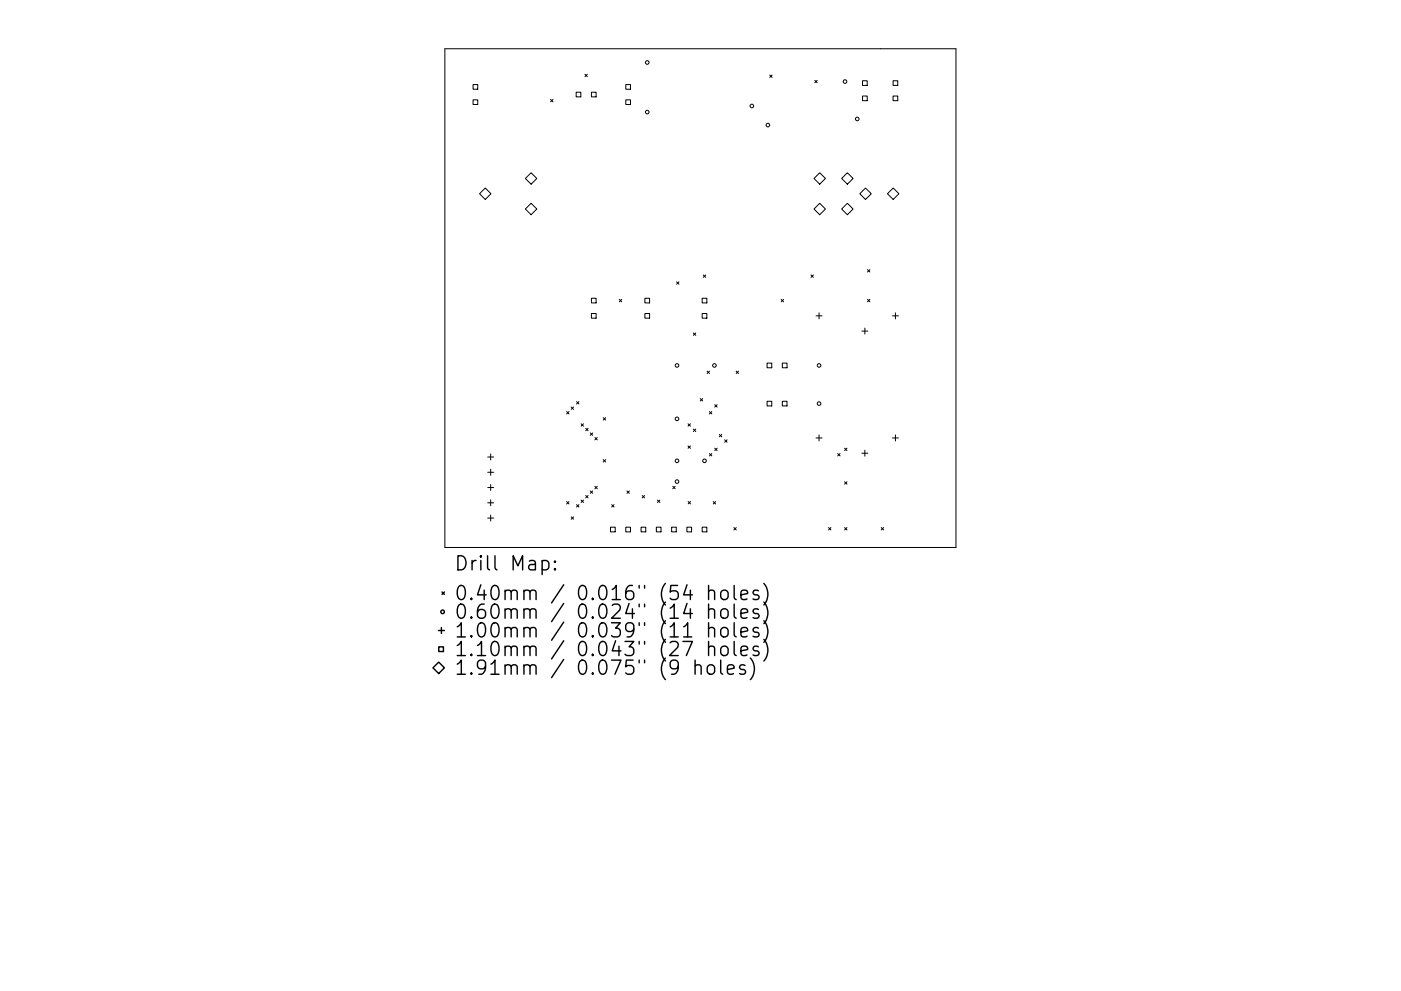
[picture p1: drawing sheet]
<svg xmlns="http://www.w3.org/2000/svg" width="297mm" height="210mm" viewBox="0 0 297 210" stroke-linecap="round" stroke-linejoin="round" font-family="sans-serif">
<defs><g id="words">
<g font-size="4.2">
<text x="96.2" y="121.1">Drill Map:</text>
<text x="96.2" y="127.4">0.40mm / 0.016&quot; (54 holes)</text>
<text x="96.2" y="131.3">0.60mm / 0.024&quot; (14 holes)</text>
<text x="96.2" y="135.3">1.00mm / 0.039&quot; (11 holes)</text>
<text x="96.2" y="139.2">1.10mm / 0.043&quot; (27 holes)</text>
<text x="96.2" y="143.2">1.91mm / 0.075&quot; (9 holes)</text>
</g>
</g></defs>
<g fill="none" stroke="#000" stroke-width=".21">
<path d="M94.3 10.3h108.4v105.9h-108.4zM100.3 17.9h1v1h-1zM122.2 19.6h.9v1h-.9zM124 15.8l.5 .5M124.5 15.8l-.5 .5M125.4 19.6h1v1h-1zM132.7 17.9h1v1h-1zM163.2 15.9l.5 .5M163.7 15.9l-.5 .5M172.8 17.1l.5 .5M173.3 17.1l-.5 .5M182.9 17.1h1v1h-1z"/>
<path d="M189.3 17.1h1v1h-1zM100.3 21.2h1v1h-1zM111.4 37.9l1.2-1.2 1.2 1.2-1.2 1.2zM116.7 21.1l.5 .5M117.2 21.1l-.5 .5M132.7 21.2h1v1h-1zM172.6 37.9l1.2-1.2 1.2 1.2-1.2 1.2zM178.4 37.9l1.3-1.2 1.2 1.2-1.2 1.2zM182.9 20.4h1v1h-1zM189.3 20.4h1v1h-1zM101.7 41.1l1.2-1.2 1.2 1.2-1.2 1.2zM111.4 44.3l1.2-1.2 1.2 1.2-1.2 1.3z"/>
<path d="M143.4 59.8l.6 .5M144 59.8l-.6 .5M149.1 58.3l.5 .5M149.6 58.3l-.5 .5M171.9 58.3l.6 .5M172.5 58.3l-.6 .5M172.6 44.3l1.2-1.2 1.2 1.2-1.2 1.3zM178.4 44.3l1.3-1.2 1.2 1.2-1.2 1.3zM182.3 41.1l1.2-1.2 1.2 1.2-1.2 1.2zM183.9 57.2l.5 .5M184.4 57.2l-.5 .5M188.2 41.1l1.2-1.2 1.2 1.2-1.2 1.2z"/>
<path d="M125.4 63.3h1v1h-1zM125.4 66.5h1v1h-1zM131.3 63.5l.5 .5M131.8 63.5l-.5 .5M136.7 63.3h1v1h-1zM136.7 66.5h1v1h-1zM147 70.6l.5 .6M147.5 70.6l-.5 .6M148.9 63.3h1v1h-1zM148.9 66.5h1v1h-1zM149.9 78.7l.5 .5M150.4 78.7l-.5 .5"/>
<path d="M156.1 78.7l.5 .5M156.6 78.7l-.5 .5M162.6 77h1v1h-1zM165.6 63.5l.5 .5M165.9 77h1v1h-1zM166.1 63.5l-.5 .5M173 67h1.3M173.7 66.4v1.2M182.7 70.2h1.3M183.4 69.6v1.3M183.9 63.5l.5 .5M184.4 63.5l-.5 .5"/>
<path d="M189.2 67h1.3M189.8 66.4v1.2M103.4 97h1.3M104 96.3v1.3M104 99.6v1.2M120.1 87.3l.5 .5M120.6 87.3l-.5 .5M121.1 86.3l.5 .6M121.6 86.3l-.5 .6M122.2 85.2l.5 .5M122.7 85.2l-.5 .5M123.2 89.9l.5 .5"/>
<path d="M123.7 89.9l-.5 .5M124.2 90.9l.5 .5M124.7 90.9l-.5 .5M125.2 91.9l.5 .5M125.7 91.9l-.5 .5M126.1 92.8l.5 .5M126.6 92.8l-.5 .5M127.9 88.6l.5 .5M127.9 97.5l.5 .5M128.4 88.6l-.5 .5M128.4 97.5l-.5 .5M145.9 89.9l.5 .5"/>
<path d="M145.9 94.6l.5 .5M146.4 89.9l-.5 .5M146.4 94.6l-.5 .5M147 91l.5 .6M147.5 91l-.5 .6M148.5 84.6l.5 .5M149 84.6l-.5 .5M150.4 87.3l.5 .5M150.4 96.2l.5 .5M150.9 87.3l-.5 .5M150.9 96.2l-.5 .5M151.5 85.9l.6 .5"/>
<path d="M151.5 95.1l.6 .5M152.1 95.1l-.6 .5M152.1 85.9l-.6 .5M152.5 92.2l.5 .5M153 92.2l-.5 .5M153.6 93.3l.6 .5M154.2 93.3l-.6 .5M162.6 85.1h1v1h-1zM165.9 85.1h1v1h-1zM173 92.9h1.3M173.7 92.3v1.3M177.6 96.2l.5 .5"/>
<path d="M178.1 96.2l-.5 .5M179.1 95.1l.5 .5M179.6 95.1l-.5 .5M182.7 96.2h1.3M183.4 95.5v1.3M189.2 92.9h1.3M189.8 92.3v1.3M103.4 100.2h1.3M103.4 103.4h1.3M103.4 106.7h1.3M103.4 109.9h1.3M104 102.8v1.3"/>
<path d="M104 106v1.3M104 109.3v1.3M120.1 106.4l.5 .5M120.6 106.4l-.5 .5M121.1 109.7l.5 .5M121.6 109.7l-.5 .5M122.2 107.1l.5 .5M122.7 107.1l-.5 .5M123.2 106.1l.5 .5M123.7 106.1l-.5 .5M124.2 105.1l.5 .5M124.7 105.1l-.5 .5"/>
<path d="M125.2 104.2l.5 .5M125.7 104.2l-.5 .5M126.1 103.2l.5 .5M126.6 103.2l-.5 .5M129.4 111.8h1v1h-1zM129.7 107.1l.5 .5M130.2 107.1l-.5 .5M132.7 111.8h1v1h-1zM132.9 104.2l.5 .5M133.4 104.2l-.5 .5M135.9 111.8h1v1h-1zM136.2 105.1l.5 .5"/>
<path d="M136.7 105.1l-.5 .5M139.2 111.8h.9v1h-.9zM139.4 106.1l.5 .5M139.9 106.1l-.5 .5M142.4 111.8h1v1h-1zM142.6 103.2l.5 .5M143.1 103.2l-.5 .5M145.6 111.8h1v1h-1zM145.9 106.4l.5 .5M146.4 106.4l-.5 .5M148.9 111.8h1v1h-1zM151.2 106.4l.5 .5"/>
<path d="M151.7 106.4l-.5 .5M155.6 111.9l.5 .5M156.1 111.9l-.5 .5M175.7 111.9l.5 .5M176.2 111.9l-.5 .5M179.1 102.2l.5 .5M179.1 111.9l.5 .5M179.6 102.2l-.5 .5M179.6 111.9l-.5 .5M186.8 111.9l.5 .5M187.3 111.9l-.5 .5"/>
<circle cx="137.2" cy="13.3" r=".38"/>
<circle cx="179.2" cy="17.3" r=".38"/>
<circle cx="137.2" cy="23.8" r=".38"/>
<circle cx="159.4" cy="22.5" r=".38"/>
<circle cx="162.8" cy="26.5" r=".38"/>
<circle cx="181.7" cy="25.2" r=".38"/>
<circle cx="143.5" cy="77.5" r=".38"/>
<circle cx="151.5" cy="77.5" r=".38"/>
<circle cx="173.7" cy="77.5" r=".38"/>
<circle cx="143.5" cy="88.9" r=".38"/>
<circle cx="143.5" cy="97.8" r=".38"/>
<circle cx="149.4" cy="97.8" r=".38"/>
<circle cx="173.7" cy="85.6" r=".38"/>
<circle cx="143.5" cy="102.2" r=".38"/>
</g>
<g fill="none" stroke="#000" stroke-width=".3">
<path d="M114.9 119.1l.9-.2 .6 .6v.8l-.3 .5-.3 .1-.9-.1M117.7 119.1l.1 .1-.1 .1-.2-.1 .2-.1v.2M92.9 133.8h1.3M93 137.2h1v1h-1zM93.6 133.1v1.3M93.7 125.6l.5 .5M94.2 125.6l-.5 .5M117.7 120.6l.1 .2-.1 .1-.2-.1 .2-.2v.3M150.2 125.5a.74 .74 0 0 1 1.3 .1v1.6M150.2 129.5a.74 .74 0 0 1 1.3 .1v1.6M150.2 133.4a.74 .74 0 0 1 1.3 .2v1.5M150.2 137.4a.74 .74 0 0 1 1.3 .1v1.6"/>
<path d="M150.2 124.2v3M150.2 128.2v3M150.2 132.1v3M150.2 136.1v3M152.9 125.5a.81 .81 0 0 1 .8-.3 .81 .81 0 0 1 .7 .6v.8a.81 .81 0 0 1-.8 .6 .81 .81 0 0 1-.8-.6v-.8zM152.9 133.4a.81 .81 0 0 1 .8-.3 .81 .81 0 0 1 .7 .6v.9a.81 .81 0 0 1-.8 .6 .81 .81 0 0 1-.8-.6v-.9zM153.1 129.3a.81 .81 0 0 1 1.3 .4v.9a.81 .81 0 0 1-.8 .6 .81 .81 0 0 1-.8-.6v-.9zM153.1 137.2a.81 .81 0 0 1 1.3 .5v.8a.81 .81 0 0 1-.8 .6 .81 .81 0 0 1-.8-.6v-.8zM155.7 124.2v2.6l.4 .4M155.7 128.2v2.5l.4 .5M155.7 132.1v2.6l.4 .4M155.7 136.1v2.6l.4 .4"/>
<path d="M157.1 126.2l1.4-.3-.1-.5-.9-.2-.4 .4v1.2l.1 .3 .3 .1 .9-.1M157.1 130.2l1.4-.3-.1-.6-.9-.1-.4 .4v1.1l.1 .3 .3 .2 .9-.2M157.1 134.1l1.4-.3-.1-.5-.9-.2-.4 .5v1.1l.1 .3 .3 .1 .9-.1M157.1 138.1l1.4-.3-.1-.6-.9-.1-.4 .4v1.2l.1 .2 .3 .2 .9-.2M159.1 139.6a3.4 3.4 0 0 1 0 4.6M160.8 125.4l-.7-.2-.4 .4 .1 .5 1 .3 .1 .2-.1 .5-.3 .1-.8-.1M160.8 129.3l-.7-.1-.4 .4 .1 .4 1 .3 .1 .3-.1 .4-.3 .2-.8-.2M160.8 133.3l-.7-.2-.4 .5 .1 .4 1 .3 .1 .3-.1 .4-.3 .1-.8-.1M160.8 137.2l-.7-.1-.4 .4 .1 .4 1 .3 .1 .3-.1 .4-.3 .2-.8-.2M161.9 123.8a3.4 3.4 0 0 1 0 4.6M161.9 127.7a3.4 3.4 0 0 1 0 4.6M161.9 131.7a3.4 3.4 0 0 1 0 4.6"/>
<path d="M161.9 135.7a3.4 3.4 0 0 1 0 4.5M91.8 141.7l1.2-1.2 1.2 1.2-1.2 1.2zM147.4 141.3a.74 .74 0 0 1 1.3 .2v1.5M147.4 140v3M150.1 141.3a.81 .81 0 0 1 .8-.3 .81 .81 0 0 1 .6 .6v.9a.81 .81 0 0 1-.8 .6 .81 .81 0 0 1-.8-.6v-.9zM152.8 140v2.6l.4 .4M154.2 142l1.5-.2-.2-.6-.8-.2-.5 .5v1.1l.2 .3 .3 .1 .8-.1M157.9 141.2l-.7-.2-.4 .5 .1 .4 1 .3 .2 .3-.2 .4-.2 .1-.9-.1"/>
<circle cx="93.8" cy="129.8" r=".38"/>
</g>
<use href="#words"/>
</svg>
